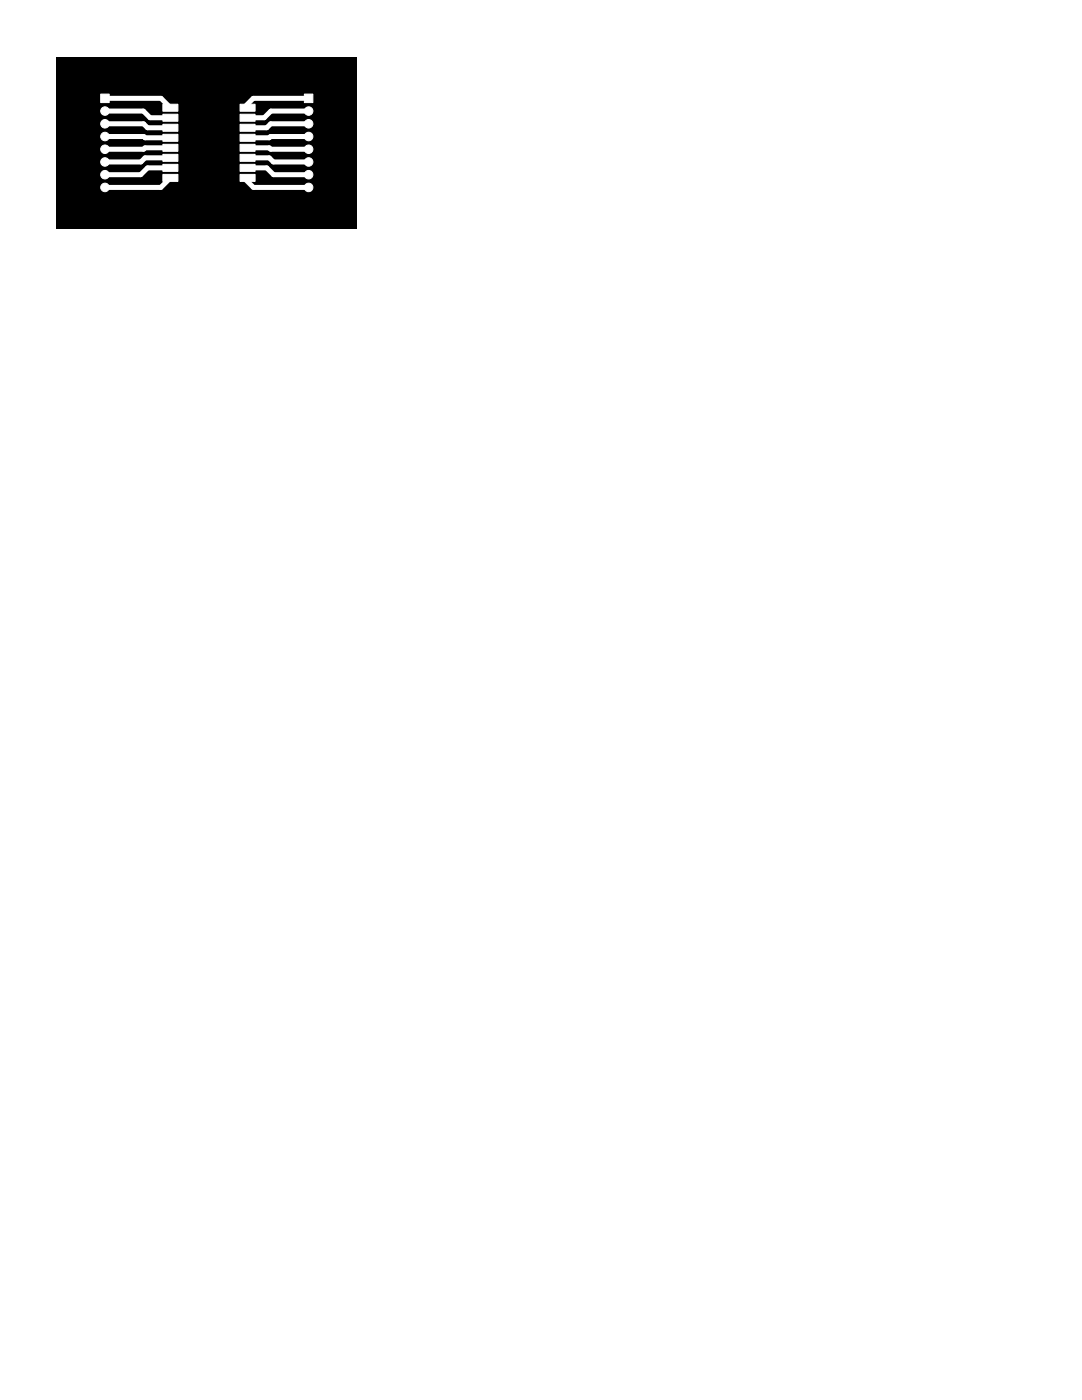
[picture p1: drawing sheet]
<svg xmlns="http://www.w3.org/2000/svg" width="216mm" height="279mm" viewBox="0 0 216 279" stroke-linecap="round" stroke-linejoin="round" font-family="sans-serif">
<path d="M11.3 11.4h60v34.2h-60z" fill="#000"/>
<g fill="#fff" stroke="#fff" stroke-width=".2">
<path d="M32.5 20.8h3v1.4h-3z"/>
<path d="M32.5 22.8h3v1.4h-3z"/>
<path d="M32.5 24.8h3v1.4h-3z"/>
<path d="M32.5 26.8h3v1.4h-3z"/>
<path d="M32.5 28.8h3v1.4h-3z"/>
<path d="M32.5 30.8h3v1.4h-3z"/>
<path d="M32.5 32.8h3v1.4h-3z"/>
<path d="M32.5 34.8h3v1.4h-3z"/>
<path d="M47.9 34.8h3v1.4h-3z"/>
<path d="M47.9 32.8h3v1.4h-3z"/>
<path d="M47.9 30.8h3v1.4h-3z"/>
<path d="M47.9 28.8h3v1.4h-3z"/>
<path d="M47.9 26.8h3v1.4h-3z"/>
<path d="M47.9 24.8h3v1.4h-3z"/>
<path d="M47.9 22.8h3v1.4h-3z"/>
<path d="M47.9 20.8h3v1.4h-3z"/>
<path d="M60.7 18.8h1.7v1.7h-1.7z"/>
<path d="M20.1 18.8h1.7v1.7h-1.7z"/>
<circle cx="61.6" cy="22.2" r=".85"/>
<circle cx="61.6" cy="24.7" r=".85"/>
<circle cx="61.6" cy="27.2" r=".85"/>
<circle cx="61.6" cy="29.8" r=".85"/>
<circle cx="61.6" cy="32.3" r=".85"/>
<circle cx="61.6" cy="34.9" r=".85"/>
<circle cx="61.6" cy="37.4" r=".85"/>
<circle cx="20.9" cy="22.2" r=".85"/>
<circle cx="20.9" cy="24.7" r=".85"/>
<circle cx="20.9" cy="27.2" r=".85"/>
<circle cx="20.9" cy="29.8" r=".85"/>
<circle cx="20.9" cy="32.3" r=".85"/>
<circle cx="20.9" cy="34.9" r=".85"/>
<circle cx="20.9" cy="37.4" r=".85"/>
</g>
<g fill="none" stroke="#fff" stroke-width="1">
<path d="M20.9 19.6h11.2l1.9 1.9M61.7 19.6h-11.2l-1.8 1.9M20.9 27.2h7.8l.2 .3h5.1M20.9 24.7h7.7l.8 .8h4.6M20.9 22.2h7.7l1.3 1.3h4.1M34 35.5l-1.9 1.9h-11.2M34 31.5h-5.1l-.8 .8h-7.2M34 29.5h-5.1l-.2 .3h-7.8M34 33.5h-4.6l-1.3 1.4h-7.2M48.7 35.5l1.9 1.9h11.1M48.7 31.5h5l.8 .8h7.2M48.7 29.5h5l.3 .3h7.7"/>
<path d="M48.7 33.5h4.5l1.4 1.4h7.1M61.7 27.2h-7.7l-.3 .3h-5M61.7 24.7h-7.7l-.8 .8h-4.5M61.7 22.2h-7.6l-1.4 1.3h-4"/>
</g>
</svg>
